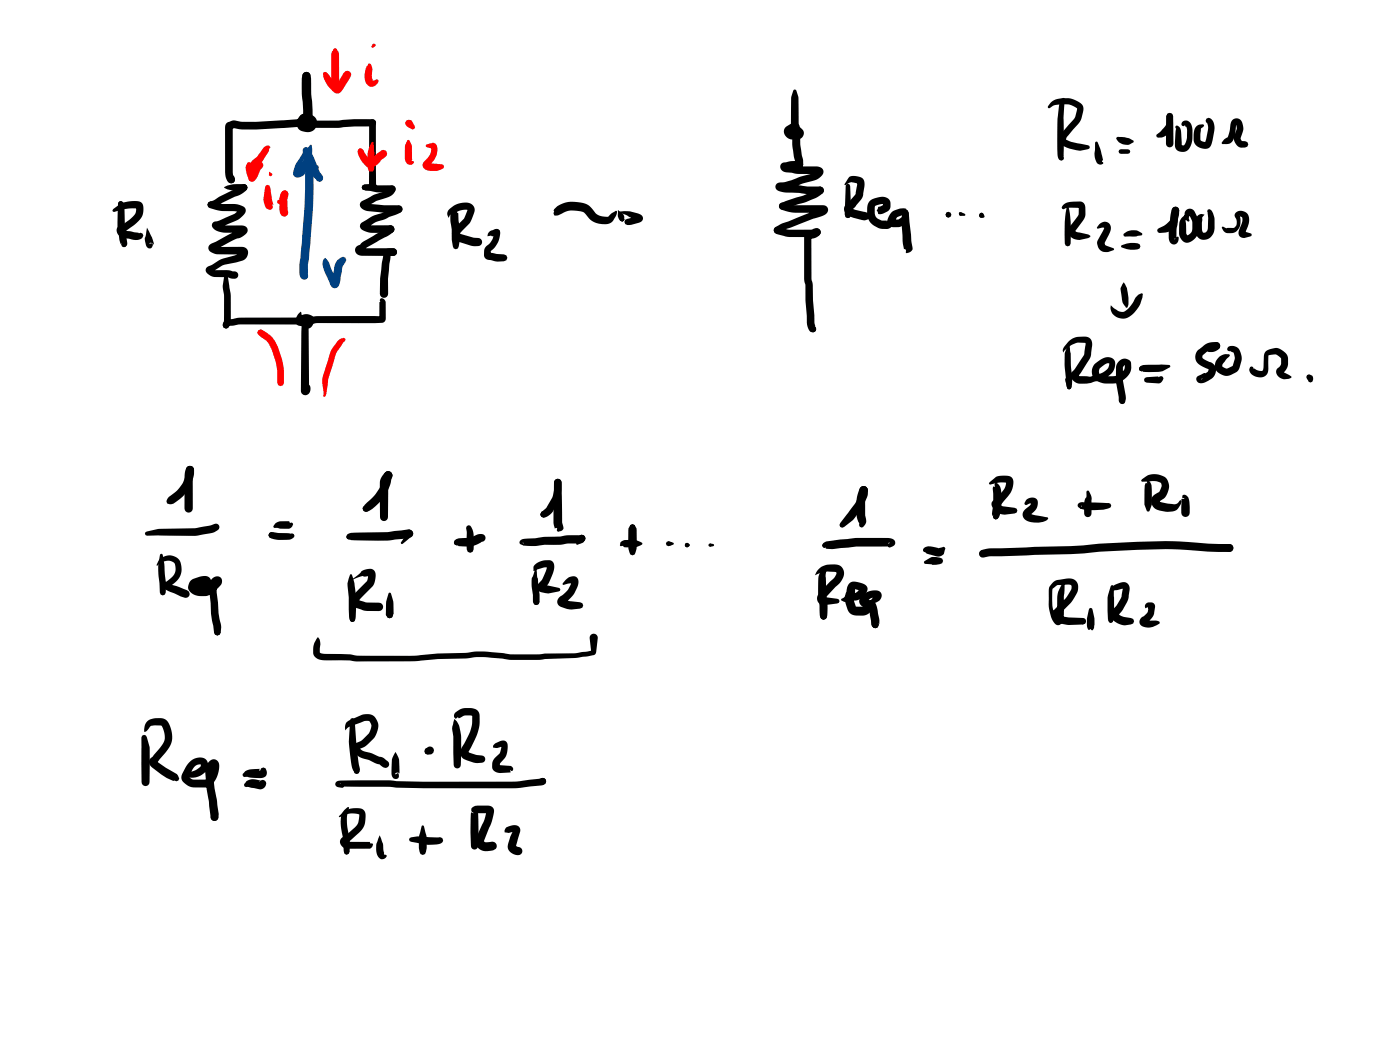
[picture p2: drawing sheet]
<svg xmlns="http://www.w3.org/2000/svg" width="285mm" height="214mm" viewBox="0 0 285 214" stroke-linecap="round" stroke-linejoin="round" font-family="sans-serif">
<g fill="#000">
<path d="M61.8 14.9a.82 .82 0 0 1 1.1-.1 .82 .82 0 0 1 .1 1.2l-.6 1.7-.7-1.9a.59 .59 0 0 1 .1-.9zM61.8 14.9a.87 .87 0 0 1 .9-.2 .87 .87 0 0 1 .6 .8l.3 6.9a1.89 1.89 0 0 1-.5 2 .97 .97 0 0 1-1.4-.9v-1a31.9 31.9 0 0 1-.2-7zM45.7 38.1a9 9 0 0 1 4.1-.6l.4 .2 .2 .5-.2 .5-.7 .1a6.4 6.4 0 0 1-3.9-.6zM46.7 35.8l.5-.2a.91 .91 0 0 1 .3 1.6 .73 .73 0 0 1-1-.2 .73 .73 0 0 1 .2-1l-.2 .4zM42.4 41.2l1.2-.4 1-.7 2.6-1.3 1.1-.4 .9-.6-.2 .2 .3-.4 .4-.1 .5 .2 .2 .5-.4 .7a4.8 4.8 0 0 1-2.2 1.2l-2.6 1.2-1 .7-1 .3-.8-.1-.2-.5zM62.4 24.7l1.3-.3 .8 .2h4.4l3.2-.3h3.7a.73 .73 0 0 1 .8 .7 .73 .73 0 0 1-.8 .7h-3.6l-3.3 .3h-2.4a6.4 6.4 0 0 1-3.6-.4l-.9-.3zM46.1 25.1l1.4-.6 1.8 .3h2.8l9.9-.6a1.31 1.31 0 0 1 1.6-.1 1.31 1.31 0 0 1 .5 1.6 2.31 2.31 0 0 1-2.2 .2 1.69 1.69 0 0 1-.5-2.6 2.16 2.16 0 0 1 3.1 2 2.1 2.1 0 0 1-1.9 1.7 2.1 2.1 0 0 1-2.1-1.4 1.66 1.66 0 0 1 .4-1.8 1.66 1.66 0 0 1 1.8-.3l.3 .3a.83 .83 0 0 1-.3 1.1l-.5-.5-.3 .4v-.1l.1 .7-.1-.1 .9 .1 .3-.2 .1-.4-.3-.2-.9-.1 .3-.3 .2 .5-.2-.2 1.1 .1a.63 .63 0 0 0-.6 .8l-.1-.1 .4 .2-1.1 .2-4.8 .4a56.6 56.6 0 0 1-8.5 .2l-1.1-.2h.1l-.9 .3 .4-.2 .2-.3v9.2l.2 .9-.5-.1a.76 .76 0 0 1 .5 1.2 .76 .76 0 0 1-1.3-.3l-.3-.7-.2-1v-9.1zM73.8 37.8l.4-.2 .4 .2 .2 .4-.2 .3-.4 .2-.4-.2-.2-.3zM73.7 37.9l.4-.3a6 6 0 0 1 2.8 .1h2.7a.75 .75 0 0 1 .9 .6 .75 .75 0 0 1-.7 .9l-.4-.2 .4 .2h-.9a11.5 11.5 0 0 1-3.8-.3l-.9-.1 .2-.1-.6-.1-.2-.4zM73.8 37.8l.4-.1 .3 .1v.2l.5 .5-1.1 .1-.2-.4zM75.3 24.5a.79 .79 0 0 1 1 0 .79 .79 0 0 1 .2 1l.1 12.1-.1-.1a.79 .79 0 0 1 0 1.3 .79 .79 0 0 1-1.2-.5l-.2-.8v-12.5zM73.5 41.1l.3-.2a17.9 17.9 0 0 1 5-2.1l.4-.5-.1 .4a.72 .72 0 0 1 .7-.9 .99 .99 0 0 1 .7 .8 .99 .99 0 0 1-.5 1 4.8 4.8 0 0 1-2.4 1l-.9 .3-2.3 1.2a.58 .58 0 0 0 .2-.8l.4 .2 3.2 .3h3a.76 .76 0 0 1 .7 1 .76 .76 0 0 1-1.2 .3l.4 .2h-3l-3.3-.3-.7-.3a1.1 1.1 0 0 1-.6-1.6z"/>
<path d="M23.1 42.6l1.8-1.3a5.1 5.1 0 0 1 3.9 0 3.3 3.3 0 0 1-1.3 4.4l-2 1.4-.8 .3 .4-.3 .1-.3 3 .6v.1l.4-.1 .4 .2a.89 .89 0 0 1-.7 1.2h-1.1l-1.2-.2a2.57 2.57 0 0 1-1.9-.8l-.1-.2a1.04 1.04 0 0 1 .6-1.7l1.8-1.2 .8-.7 .4-.7 .1-1.1 .3 .3-1.5-.1-1.4 .2h.1l-2 .6-.3-.4zM24.2 41.2l.4-.2 .3 .1 .2 .4-.1 .3-.3 .2 .2-.1a.5 .5 0 0 1-.9-.2zM24.2 41.1l.4-.1 .4 .1 .3 .7 .1 4.3 .5 3.5-.2 .5-.5 .2-.4-.1-.1-.4 .1-.4-.2 .3-.7-3.3 .1-4.5 .1-.2 .1 .2-.2-.4zM24.8 49.3l.2-.1 .5 .2-.3-.2 .4 .1 .2 .5-.2 .4-.4 .1a.84 .84 0 0 1-.4-1zM29.9 46.4l1.1 2 .3 1.5-.1-.2a.51 .51 0 0 0-.8-.1h.6a.71 .71 0 0 1-.5 1 .71 .71 0 0 1-.8-.8 2.56 2.56 0 0 1 0-2.2zM42.4 41.2l.5-.2 .6 .3-.2-.2a14.5 14.5 0 0 0 5 .5 2.19 2.19 0 0 1 1.7 1.1 3.4 3.4 0 0 1-2.4 2.4l-2.6 1.1-1 .3 .1-.1a.61 .61 0 0 0 .3-.9l1.3 .4h3.7a1 1 0 0 1 1 .8 1 1 0 0 1-.6 1.2l-.7 .4-1.6 .6-3.8 2 .1-.5-.1-.3 .6 .2h5a1.29 1.29 0 0 1 1.2 .8 1.29 1.29 0 0 1-.4 1.5l-.7 .4-3.9 1-2.5 1.4 .1-.4v-.3l.6 .3h2.5l1.1 .2a.83 .83 0 0 1 1.2 .8 .83 .83 0 0 1-1.2 .7l-1.2-.3h-2.5l-.8-.3a1.03 1.03 0 0 1-.8-.7 1.03 1.03 0 0 1 .3-1.1l2.8-1.5 2.6-.8 1.2-.4 .1-.2 .3 .4-5.5-.1a1.47 1.47 0 0 1-1.4-1.4l.5-.6 2.6-1.4a6.5 6.5 0 0 1 2.8-1.2l.7-.5a.6 .6 0 0 0 .3 .8h-3.2a2.91 2.91 0 0 1-2.9-1.3 .98 .98 0 0 1 1.1-1.1l3.5-1.5 .8-.8 .1 .4 .2 .2-1.4-.3a8.5 8.5 0 0 1-5.2-.9l-.1-.4zM45.8 55.8l.2-.1 .3 .3 .4 2.7a34.9 34.9 0 0 1 .2 7.3l-.5 .8-.4 .1-.5-.2-.2-.5 .3-.8v-2.4a17.2 17.2 0 0 0-.3-4.8zM78.4 51l.8-.4a1.79 1.79 0 0 1 1.4 .2 .78 .78 0 0 1 .2 .8 .78 .78 0 0 1-.7 .5h-.9l.3-.2-.5 4.8v3.1a.84 .84 0 0 1-.8 .9 .84 .84 0 0 1-.9-.9l.1-3.1 .3-2.9 .4-2.3zM72.6 50.2l.7-.3 .7-.7 4.2-2.4 .7-.6-.1 .2 .3-.4 .4-.1a.77 .77 0 0 1 .8 1l-.3 .4-.8 .6-4.5 2.5-.5 .6-.7 .3 .3-.3-.2-.5h6.5a.78 .78 0 0 1 .7 .8 .78 .78 0 0 1-.7 .8h-6.4a1.16 1.16 0 0 1-1.2-.6 1.16 1.16 0 0 1 .1-1.3zM73.6 45.4l.9-.6a9.7 9.7 0 0 1 3.6-1.6l2.6-1.1-.2 .4 .2-.5 .5-.2a.74 .74 0 0 1 .7 .9 2.18 2.18 0 0 1-1.8 1.2l-2.3 .9a7 7 0 0 0-3.3 1.7 .65 .65 0 0 0 0-1l1.1 .4h4.1l.4 .3 .2 .5a.78 .78 0 0 1-.9 .7h.1h-1.2a8.2 8.2 0 0 1-4.1-.3 1.03 1.03 0 0 1-.6-1.7zM91.4 42.7a4.3 4.3 0 0 1 4.5-1.2l.4 .4a1.64 1.64 0 0 1 .1 1.9l-.8 1.7-2 2.1v-.1l.3 .2 2.8 .7a1.19 1.19 0 0 1 1.4 .6 .83 .83 0 0 1-.8 1.1l-1.4-.1-2.3-.7a1.72 1.72 0 0 1-1.5-1.2 1.72 1.72 0 0 1 .6-1.8l1.8-1.8 .7-1.7a2.4 2.4 0 0 0-2.3 .4l-1.2 .6-.4 .5-.2-.8zM92.1 42.9l.4-.2 .4 .2 .2 .4-.6 .5-.5-.5z"/>
<path d="M92.1 42.9l.4-.2 .4 .2 .2 .4 .2 .1 .1 1.4a11.9 11.9 0 0 1-.2 5.8l-.4 .2-.4-.2a12.1 12.1 0 0 1-.4-3.9l-.2-1.2a2.67 2.67 0 0 1 .3-2.6zM99.6 47.2l1.2-.5a.71 .71 0 0 1 1 .5l-.2 .5-.8 .3-1.6 .1 .1-.5zM100.7 46.8a.78 .78 0 0 1 .9 .1 .78 .78 0 0 1 .2 .9l-.5 1.8-.7 .9-.7 .6v.8l-.3-.4 3 .3 .5 .2 .2 .5-.2 .5a2.93 2.93 0 0 1-2.1 .2l-.9-.2a1.3 1.3 0 0 1-1.5-1.7 2.11 2.11 0 0 1 1.2-1.8l.5-.9 .3-1.2 .1 .3-.2-.5zM45.6 65.5l.8-.4 1-.1a11.1 11.1 0 0 1 4.3-.3l11.7-.1a14.7 14.7 0 0 1 4.4-.2h9.9l-.3 .1-.2 .3 .1-3.3 .1-.1-.1-.3 .1-.3a.83 .83 0 0 1 1.1 .7v3.3a.85 .85 0 0 1-.8 .9l-9.9 .1a12.6 12.6 0 0 0-4 .1l-.9 .1-11.2 .1a14.8 14.8 0 0 0-4.6 .2l-.6 .1 .2-.3-.2 .6-.5 .2-.5-.2-.1-.6zM61.1 63.5l.3 .1 .1 1 .3 .4 .9 .6h-.2l.4-.5 .1 .2a.98 .98 0 0 0-1.5 .5l.1-.1a.58 .58 0 0 0-.4-.7l.4-.1 .2-.2-.1 .3 .2-.6 .5-.1 .4 .1 .2 .5a1.72 1.72 0 0 1-2.6 1.2 1.25 1.25 0 0 1 .9-1.9 2.06 2.06 0 0 1 2.7 .7 1.72 1.72 0 0 1-1.7 2 2.88 2.88 0 0 1-2-2.1l.4-.9zM62 64.4l.4-.1 .4 .1 .2 .5-.2 1.9 .1 12.7a.78 .78 0 0 0-.5-.7 .78 .78 0 0 0-.9 .2v.1a.88 .88 0 0 1 1-1 .88 .88 0 0 1 .7 1.3 .97 .97 0 0 1-.9 1 .97 .97 0 0 1-1-.9l.1-12.7a3.1 3.1 0 0 1 .6-2.4z"/>
<circle cx="49.7" cy="38.2" r=".69"/>
<circle cx="24.6" cy="41.5" r=".54"/>
<circle cx="79.5" cy="46.7" r=".78"/>
<circle cx="62.4" cy="64.9" r=".65"/>
</g>
<g fill="#f00">
<path d="M67.9 10l.3-.2 .4 .2 .1 .3-.5 .4-.4-.4z"/>
<path d="M67.9 10l.3-.2 .4 .2a2.05 2.05 0 0 1 .4 1.8v6l-.3 .6-.5 .2a.75 .75 0 0 1-.7-.9l-.1 .1v-6a2.05 2.05 0 0 1 .5-1.8z"/>
<path d="M65.9 14.8l.3-.2 .3 .2 1.6 2.2 .4 .4h.2l.2 .5-.2 .4-.5 .3-.5-.3a3.5 3.5 0 0 0-1.8-2.9l-.1-.3z"/>
<path d="M65.9 14.8l.3-.2a2.43 2.43 0 0 1 1.3 1.5l1.4 1.5h-.6l1.3-2.2a1.13 1.13 0 0 1 1.7-.8l.2 .6-.2 .5-1.7 2.8a1.21 1.21 0 0 1-2.1-.2 5.2 5.2 0 0 1-1.7-3.1z"/>
<path d="M75 13a.71 .71 0 0 1 .8 .8l-.1 1.4a.91 .91 0 0 0 .2 1v.1a.36 .36 0 0 0 .6 0l.2-.1 .3 .1 .1 .2a1.42 1.42 0 0 1-1.6 1.2 1.42 1.42 0 0 1-1.2-1.5l-.1-.9 .3-1.4 .2-.4 .2-.1z"/>
<path d="M53.7 30l.9-.4 .5 .4-1.6 2.8-1.2 1.2-.3 .7 .1-.2-.1 .9h-.7l.6-.2-.2 .7-.4 .2-.4-.2-.2-.3 .6-.2h-.7a3.3 3.3 0 0 1 1.7-3.5z"/>
<path d="M50.4 33.2l.3-.2 .3 .2 .9 2.2-.2 .5-.4 .2-.5-.2-.2-.5h.1a1.1 1.1 0 0 0 .3-1.2l-.6-.4-.2-.3z"/>
<path d="M50.4 33.2l.3-.2a1.81 1.81 0 0 1 .8 1.8l.5 1.5-.2 .5-.5 .2a.72 .72 0 0 1-.7-.7l-.2-.4a2.9 2.9 0 0 1 0-2.7z"/>
<path d="M52 33.4a.84 .84 0 0 1 .8-.5 .84 .84 0 0 1 .8 .4 1.36 1.36 0 0 1-.6 1.3 3.8 3.8 0 0 1-1.5 2.4l-.7-.2-.2-.5 .2-.5 .5-.2-.5 .2z"/>
<path d="M54.1 37.8l.4-.2 .4 .2 .1 .4 .6 3.4v.2l-.2-.2 .2 .5-.2 .5-.5 .2-.8-.6-.4-1.1-.1-.6z"/>
<path d="M57.5 39l.5-.2a1.12 1.12 0 0 1 .4 1.8l-.6 .7a.85 .85 0 0 1-1.4-.2l.1-.3 .5-.3h-.2l.5-.9 .1 .2-.1-.3z"/>
<path d="M57.4 39l.6-.2 .5 .2 .2 .5-.2 .4-.3 .2 .3-.2 .1 3.1a.83 .83 0 0 1-.7 1.1 1.35 1.35 0 0 1-1-1.5l.1-2.7z"/>
<path d="M73 30.4a.67 .67 0 0 1 .8 0 .67 .67 0 0 1 .2 .7l-.2 .1-.5-.1 .2 .1h-.1l-.4-.2-.1-.3z"/>
<path d="M73 30.4l.4-.2 .3 .1 .2 .4-.1 .3 .2-.3 .9 1.3 .8 .8h-.5l2.2-2a.8 .8 0 0 1 1.3 0 .8 .8 0 0 1-.4 1.3l-.7 .6a3.9 3.9 0 0 1-1.7 1.4l-.6 .1a4.5 4.5 0 0 1-2.5-3.5z"/>
<path d="M75.6 29.1l.2-.2h.2l.1 1.2a13.8 13.8 0 0 1-.1 4.7l-.4 .2-.5-.2a7.5 7.5 0 0 1 .5-5.7z"/>
<path d="M82.9 28.6l.3-.1a1.91 1.91 0 0 1 .7 1.8l-.1 2.4 .4 .2a.75 .75 0 0 1-.4 .7 .75 .75 0 0 1-.8-.2l-.4-.4a3.5 3.5 0 0 1-.2-2.2 3.3 3.3 0 0 1 .5-2.2z"/>
<path d="M82.8 24.6a.83 .83 0 0 1 1 0l.7 1.3-.1 .3-.4 .2-1.3-.7h.2a.72 .72 0 0 1-.1-1.1z"/>
<path d="M82.8 24.6a.72 .72 0 0 1 .7-.1 .72 .72 0 0 1 .5 .6l-.2-.3 .1 .8-.3 .3a1.16 1.16 0 0 1-1.1-.8z"/>
<path d="M86.7 29.5l1.4-.4a1.19 1.19 0 0 1 .9 1.7 5.6 5.6 0 0 1-1.6 3.1l.1-.3-.2-.4 2.6 .2 .3 .2 .2 .3-.1 .3-.3 .2a3.9 3.9 0 0 1-3 .3 1.05 1.05 0 0 1-.7-1.7l.9-1a2.38 2.38 0 0 0 .6-1.9l.3 .2-1.4-.4z"/>
<path d="M52.6 67.3l.4-.2 .5 .3 .4 1.1-.1 .3-.2 .1-.2-.1-.9-.8-.1-.3z"/>
<path d="M52.6 67.3l.4-.2a5.8 5.8 0 0 1 3.7 4 14.7 14.7 0 0 1 1.1 4.4v2.4l-.2 .5-.5 .2-.5-.2-.2-.5v-2.4a15.2 15.2 0 0 0-1.1-4.4l-.1-.2a5.2 5.2 0 0 0-2.5-2.7l-.3-.5z"/>
<path d="M68.8 69.4l.6-.5 .6-.1 .3 .1a.82 .82 0 0 1-.5 .9l-.8 1.2a5.1 5.1 0 0 0-1.1 2.7l-1.1 3.4-.4 3.1-.1 .5-.3 .1-.2-.2 .1-.8-.3-2.4 1.2-4.1a7.1 7.1 0 0 1 2-3.9z"/>
<circle cx="68.3" cy="17.9" r=".73"/>
<circle cx="58" cy="39.5" r=".71"/>
</g>
<g fill="#f00">
<path d="M75.9 9l.2-.1 .4 .3-.1 .2-.6 .3-.2-.2z" fill-rule="evenodd"/>
<path d="M54.8 34.9l.6 .5-.1 .4-.2 .1-.4-.2z" fill-rule="evenodd"/>
<circle cx="76.1" cy="9.2" r=".32"/>
</g>
<g fill="#004080">
<path d="M62.7 31.7a3.4 3.4 0 0 1 1.1 3.3 185.8 185.8 0 0 1-.9 17.7l-.2 1.3v1.8l-.6-.4 .5 .3 .1 .5a.9 .9 0 0 1-1 .7 .9 .9 0 0 1-.7-1.1 9.1 9.1 0 0 1 .2-3.3l.2-2.8a169.9 169.9 0 0 0 .8-16.4z"/>
<path d="M62.2 54.2h.4l.1 .5v1.7l-.4 .4a.74 .74 0 0 1-1-.3 .74 .74 0 0 1 .4-1l-.2 .3z"/>
<path d="M61.8 30.2a.81 .81 0 0 1 1.3 .4l2.7 5.7a.77 .77 0 0 1-.8 .7l-.5-.2-.8-1-1.8-4.7a.39 .39 0 0 0 .4 .1 .39 .39 0 0 0 .3-.4l-.2 .7-1.1 2.2-.3 1.5-.1-.3-.4-.2 .4-.2-.1 .1 1.1-2.1a6.2 6.2 0 0 1 1.4-3h.1a6.3 6.3 0 0 1-.9 5l-.3 .7a1.61 1.61 0 0 1-2.4 .6 2.92 2.92 0 0 1 .5-2.5l1.3-2z"/>
<path d="M61.2 33.9l.6-.3 1.2-.2 1.4 .2 .4 .1 .1 .4-.1 .3-.4 .2-2.5 .2-.2-.3v.6a.67 .67 0 0 1-.7-.4 .67 .67 0 0 1 .2-.8z"/>
<path d="M65.9 52.8l.3-.3a3.5 3.5 0 0 1 1.2 2.2l1.3 2.7a.67 .67 0 0 0-1.1 .1l.4-2.5a2.8 2.8 0 0 1 1.8-2.7l.5 .2 .2 .4-.8 1.5-.4 2.6a1.67 1.67 0 0 1-1.1 1.7 1.59 1.59 0 0 1-1.2-1.4 8.4 8.4 0 0 1-1.3-3.9z"/>
</g>
<g fill="#000">
<path d="M161.6 18.3l.2-.1 .3 .1a10.4 10.4 0 0 1 .5 4.6v3a.87 .87 0 0 1-.2 1.1 .87 .87 0 0 1-1.1 0l-.3-.6v-3.5a10.4 10.4 0 0 1 .6-4.6zM161.3 25.6a.83 .83 0 0 1 1.1 .1 .83 .83 0 0 1 0 1.2 .83 .83 0 0 1-1.1 .1 1.06 1.06 0 0 1 0-1.4zM160 25.9l1-.7a1.02 1.02 0 0 1 1.4-.2 1.02 1.02 0 0 1 .2 1.4 1.02 1.02 0 0 1-1.3 .3 .88 .88 0 0 1 .1-1.2 .58 .58 0 0 0-.1 .7 .58 .58 0 0 0 .7 .2l-1 .6 .1-.3 .2 .2h1l-.1 .2 .1 .3-.3-.3 .2 .1a.78 .78 0 0 1-.7-1 .78 .78 0 0 1 1.2-.4 1.32 1.32 0 0 1 .9 1.6 1.32 1.32 0 0 1-1.5 1h-.5a1.61 1.61 0 0 1-1.7-.7 1.61 1.61 0 0 1 .1-1.8zM159.1 33.3l.4-.2 1.2-.2 1.6-.1a.84 .84 0 0 1 1.2 .7 .84 .84 0 0 1-1.2 .7h-1.2l-1.3 .3a.53 .53 0 0 0 .5-.3 .53 .53 0 0 0-.1-.6l2.4 .3h3.4a1.23 1.23 0 0 1 1.3 .3 1.23 1.23 0 0 1 .2 1.3l-.2 .3a3.9 3.9 0 0 1-2.5 1.2l-4.5 1.5-1.4 .1a.65 .65 0 0 0 .2-1.1l.9 .2h2.8l1.6 .3h2.6l.6 .3 .1 .5a.76 .76 0 0 1-.9 .7h-2.5l-1.6-.2-3.1-.1a1.63 1.63 0 0 1-1.7-1.2 1.41 1.41 0 0 1 1.7-.9l6-1.9 .6-.4v.3l.2 .4-4.1-.1-1.8-.3a1.22 1.22 0 0 1-1.3-.4 1.22 1.22 0 0 1-.1-1.4zM161.6 26a.85 .85 0 0 1 1 0 .85 .85 0 0 1 .3 1l.1 2.5 .5 3.2a1.48 1.48 0 0 1-.5 1.6 .97 .97 0 0 1-1-.3 .97 .97 0 0 1-.1-1.1l-.3-1a16.2 16.2 0 0 1-.2-5.2zM158.8 41.5l1.1-.6 3.7-1.1 1.9-.8 .9-.7-.2 .2 .3-.3 .5-.2a.76 .76 0 0 1 .7 1l-.1 .2a9.7 9.7 0 0 1-5 2.4l-3.3 1.1a.73 .73 0 0 1-.7-.7zM172.9 36.1a2.61 2.61 0 0 1 3 .6l.1 1.2-.4 2.3-1.5 2-.7 .6v-.4l.6 .3 3.1 .8 .2 .5-.2 .5-.5 .2a3.4 3.4 0 0 1-2.8-.3 2.05 2.05 0 0 1-1.9-2 1.8 1.8 0 0 1 1-1.3l1.3-1.6 .3-2.3 .2 .2a2.36 2.36 0 0 0-1.9-.1l-.7 .4-.2-.1zM172.3 37.6l.3-.2 .4 .2 .1 .3 .2 5.9-.3 .5-.4 .1-.4-.2-.2-.6v.2l.2-5.9zM214 20.9a5.3 5.3 0 0 1 6 .1l.5 .8v1a4.3 4.3 0 0 1-1.1 2.5l-2.2 2.6-.2 .5a7.3 7.3 0 0 0 3 .9l1.8 .4 .1 .3-.1 .3a5.8 5.8 0 0 1-5.6-.8 1.9 1.9 0 0 1 .3-2.8l2.3-2.6 .5-2a5.1 5.1 0 0 0-4.7-.7l-.8 .6h-.4v-.4zM216.1 31.4a.59 .59 0 0 1 .4 .9l-.1 .3-.3 .1-.3-.2-.1-.3zM216 20.2l.5-.3 .3 .1 .1 .3-.2 .5-.2 2.9v8.2l-.3-.2 .3 .2 .1 .3-.1 .3a.82 .82 0 0 1-.9-.1 .82 .82 0 0 1-.3-.8v-1.3a36.1 36.1 0 0 1 .6-9.8zM223 28.9h.4l.6 1.4 .6 2.3-.2 .2a.34 .34 0 0 1 .2 .4 .34 .34 0 0 1-.3 .3h-.4a1.34 1.34 0 0 1-1-1.4l-.1-.9z"/>
<path d="M227.4 28l.2-.1h1.4a2.99 2.99 0 0 1 1.8 .9 2.21 2.21 0 0 1-3.5-.6zM227.9 30.5l.3-.1h1.5l.3 .1 .1 .4-.1 .3-.3 .1h-1.5l-.3-.1-.2-.3zM237.7 23.2l.5-.2a1.1 1.1 0 0 1 .6 1.4 3.1 3.1 0 0 1-2.9 3.6l-.4-.1v-.5l.8-.6 1.1-1.3 .1-1.8zM237.7 23.2l.5-.2a.97 .97 0 0 1 .7 1.1v5.1a.76 .76 0 0 1-.7 .8 .76 .76 0 0 1-.8-.8l.1-5.5zM239.4 25.6a.96 .96 0 0 1 1.1 1l.1 3-.1-.1 .5 .1 .3-.4 .3-.7 .1-2-.1-.6-.3-.2v-.2l-.4 .2a.6 .6 0 0 1-.3-.7 .6 .6 0 0 1 .6-.4 1.46 1.46 0 0 1 1.6 1.6v1.9a2.6 2.6 0 0 1-1.7 2.8 1.44 1.44 0 0 1-1.9-1.3l.2-2.9 .1-.4-.2-.4zM243.5 25.8l.7-.4h.9l.1 .2-.7 .6-.1 2.2 .3 .3 .8 .2-.2 .1 .3-.7 .4-2.2-.1-.9-.4-.6 .1-.4 .5-.2 .4 .2 .4 .4a3.1 3.1 0 0 1 .3 2.1l-.5 2.6a1.64 1.64 0 0 1-2.6 .7l-.7-.5a3.9 3.9 0 0 1 .1-3.7zM250.9 24.4a1.3 1.3 0 0 1 1.5-.1 1.3 1.3 0 0 1 .7 1.3 3.3 3.3 0 0 1-.5 2.5l.3 .6h-.1h.7l.5 .2 .2 .5-.2 .4-.5 .2-.7 .1a1.96 1.96 0 0 1-1.4-2.6l.4-1.3v-.9l-.4 2.1a1.74 1.74 0 0 1-1.7 1.9h-.9a1.21 1.21 0 0 1 .8-1.2l.4-.3 .6-2.7zM112.8 42.6a6 6 0 0 1 7.4-.5l1.2 1.5a3.4 3.4 0 0 0 2.2 .5h.2l.7-.7 .9-.5a.81 .81 0 0 1-.1 1.2 2.12 2.12 0 0 1-1.6 1.5 4.3 4.3 0 0 1-4.5-2.1l-.2-.2a5.3 5.3 0 0 0-4.6 .2l-.7 .3-.9 .1-.1-.5zM125.8 42.8h.1a2.06 2.06 0 0 1 1.2 1.6l-.1-.1 .1 .3-.1 .4a.89 .89 0 0 1-1.2-1zM126.1 43.1l2-.1 1.7 .4a.96 .96 0 0 1 1.1 .9 .96 .96 0 0 1-.8 1.1l-1.6 .4h-.7l-.5-.2-.2-.4a1.18 1.18 0 0 1 1.1-.7l1.6-.5a.49 .49 0 0 0-.1 .8l-1.5-.6zM126.6 44.1a.47 .47 0 0 1 .4 .4 .47 .47 0 0 1-.3 .6l-.3-.2-.1-.3zM157.7 46.4l.5-.2 .4 .1 .3 .3-.3-.3 2.1 .5 4.7-.1-.1 .1 .5-.3a.8 .8 0 0 1 1.1 .5 .8 .8 0 0 1-.6 1l-.4-.1h.4l-.5 .3-.7 .1-4.8-.1-2.4-.7-.4-.6z"/>
<path d="M158.8 41.5a.73 .73 0 0 1 1.1 .1l-.2-.3a9.9 9.9 0 0 0 4.4 .5h3.3a1.02 1.02 0 0 1 1.2 .8 1.02 1.02 0 0 1-.8 1.2l-1.1 .4a27 27 0 0 0-5.6 2.1l-1.4 .4-1 .7 .2-.3-.2 .3-.5 .2-.5-.2-.2-.5 .1-.4a7.1 7.1 0 0 1 3-1.4l6.6-2.7a.57 .57 0 0 0 .4 .9h-2.4a15.7 15.7 0 0 1-5.2-.3l-.7-.3a.78 .78 0 0 1-.5-1.2zM164 47.3l.4-.2 .9-.1 .4-.2-.1 .3 .3-.4 .4-.2a.76 .76 0 0 1 .8 1 2.09 2.09 0 0 1-1.8 1.1h-.7a.62 .62 0 0 0 .6-.6v8.8l.3 1.2 .3 7.7 .2 .8-.3-.1 .4 .2 .1 .4-.2 .5-.7 .1a1.46 1.46 0 0 1-1-1.5l-.3-4.9v-3.2l-.3-1.2v-8.8zM172.3 42.8h.2l.2 .2 .6 .8-.2 .4-.5 .2-.4-.2-.1-.2zM177.1 40.9a3.3 3.3 0 0 1 3.9-.3 1.83 1.83 0 0 1-1.3 2.9 .62 .62 0 0 1-.6 .1 .62 .62 0 0 1-.4-.5l-.2-.3 .2-.3a.58 .58 0 0 1 .6-.5l.6-.3-.1 .3v-.6l.1 .2h-.8l-1 .4v1.4l.2 .7 .5 .5 .7 .3h1.1l-.1 .2 .5-.2a.84 .84 0 0 1 .7 .7 .84 .84 0 0 1-.6 .9l-.4 .1a3.7 3.7 0 0 1-2.9-.8 4 4 0 0 1-.8-4.8zM181.5 43.3a3.4 3.4 0 0 1 2.7-.9l.3 .1 .1 .3-.2 .5-.7 .5-1.1 .4-.4 1-.3-.5h1l.8-.5v-.3a.96 .96 0 0 1 .6-1.2 1.14 1.14 0 0 1 .7 1.5 2.63 2.63 0 0 1-4.1 1.6 2.17 2.17 0 0 1 .6-2.5zM183.9 42.9l.4-.2a1.01 1.01 0 0 1 .7 .8l.8 6.8a1.1 1.1 0 0 1-1.3 1.2l-.1-.7h-.4l-.2-2.9a10.4 10.4 0 0 1-.1-4.6zM216.5 41.7a2.57 2.57 0 0 1 2.1-.6l.7-.1a1.32 1.32 0 0 1 1.7 1.7v.7a2.76 2.76 0 0 1-.9 2.1l-1.3 1.7 .1-.3 .3 .3 2.4 .5 .4 .4-.4 .4-1.8 .4a2 2 0 0 1-2.3-2.5l2-2.6 .1-1.6 .3 .1h-2.3l-.6 .1-.5 .2-.2-.1-.1-.2zM217.4 41.7a17.8 17.8 0 0 1 .6 6.2v1.7l-.2 .4-.4 .2-.4-.2-.2-.4a22.6 22.6 0 0 1 .6-7.9zM223.8 45.6a1.38 1.38 0 0 1 2-.2 1.38 1.38 0 0 1 .1 2l-1.1 2.2 .1-.3 .2 .6 1.7 .7v.3l-.3 .1a2.67 2.67 0 0 1-2 .2l-.5-.3a2.18 2.18 0 0 1-.6-1.5l1.4-3h.1l-.5-.1-1 .2-.1-.1zM228.3 50l1.4-.5a4.1 4.1 0 0 1 2.3 .2l.2 .5-.2 .4a4.8 4.8 0 0 1-3.7-.3zM228.8 57.5a3.8 3.8 0 0 1 .8 2.1l.2 1.2a2.82 2.82 0 0 1-.3 1.8l-.1 .1a2.93 2.93 0 0 1-1-2l-.1-.9a2.21 2.21 0 0 1 .5-2.3zM228.8 47.6a2.75 2.75 0 0 1 3.8 .1l-.3 .3-.9 .1-2.3 .1-.3-.1z"/>
<path d="M238.8 42.3a.86 .86 0 0 1 1.1 0 .86 .86 0 0 1 .2 1.1l-.1 .5a3.6 3.6 0 0 1-2.7 3.4l-1.2 .1-.3-.1-.2-.4 .1-.3 1.5-.7 1.1-1.1 .3-2zM238.8 42.2l.5-.1a.77 .77 0 0 1 .8 .9l-.6 3.7 .1 1.9-.5 .1 .2-.1 .5-.4a.92 .92 0 0 1 0 1.1 1.02 1.02 0 0 1-1.3 .4 1.02 1.02 0 0 1-.5-1.2v-2l.3-2.7 .3-1.1zM241.5 42.8a1.09 1.09 0 0 1 1.8 .3l.6 1.3a5.8 5.8 0 0 1-.1 3.5 2.11 2.11 0 0 1-2.9 1.3l-.5-.6-.3-.8v-2.5l.4-.9 .9-.7 .2 .3-.2 1 .1 2.5 .3 .5h-.1a1.51 1.51 0 0 0 1.1-1.5l-.1-1.5-.6-1.3h.3a.93 .93 0 0 0-.2 1.2l-.1 .2a1.16 1.16 0 0 1-.9-1.5l.1-.5zM243.9 43.9l.6-.3 .7 .1-.4 .7-.1 2.3 .3 .7a.76 .76 0 0 0 .9-.7l.1-2.3-.2-1.4 .1-.3a.87 .87 0 0 1 1.1 .8 6.1 6.1 0 0 1 .2 3.4 1.99 1.99 0 0 1-2.2 1.9 1.99 1.99 0 0 1-1.7-2.3 4.2 4.2 0 0 1 .4-2.3zM251.6 43.3a1.72 1.72 0 0 1 2-.1 1.72 1.72 0 0 1 .7 2l-.8 2.3-.2-.4 1.5 .5 .1 .2-.1 .3-1.5 .4a1.06 1.06 0 0 1-1.1-1.5 4.1 4.1 0 0 0 .7-2.6l-.1-.2-.4-.1v-.3a2.62 2.62 0 0 1-1.4 3.6h-1.5l-.4-.4-.3-.6 .2-.3 .7 .4 1.1-.1a1.09 1.09 0 0 0 1-1.7l-.4-.8zM165.1 66.6l.1 .2 .2-.5 .2-.1a.85 .85 0 0 1 .2 1.4h-.2l-.5-.2-.2-.4zM217.5 69.6l.8-.6 1.2-.4a3.3 3.3 0 0 1 2.3 .2l.4 .4 .2 .9-.3 2.3-.3 .7a15.2 15.2 0 0 1-2.5 3.7l.1-.6 .4 .4 2.1 .1 .8-.2a5 5 0 0 0 2.9-1.5l.3-1-.8 .1-1.2 1a.9 .9 0 0 0 .2 1.2l1 .3h1.8a3.6 3.6 0 0 0 2-1.3l.1-1.3 .2 .4-.2-.1-.4 .5v2.7l.6 3.4v.7l-.2-.4 .2 .4-.2 .5-.5 .2-.5-.3-.2-.4v-.7a16.6 16.6 0 0 1-.5-6.5 1.63 1.63 0 0 1 1.3-1.3 1.63 1.63 0 0 1 1.7 .7v1a3.7 3.7 0 0 1-3.7 3.3 5.4 5.4 0 0 1-2.6-.2 2.28 2.28 0 0 1-1.2-3.7 3.7 3.7 0 0 1 3.2-1.4 1.41 1.41 0 0 1 1 2 4.5 4.5 0 0 1-3.4 2.8 7.6 7.6 0 0 1-4.5 .3l-.5-.4a1.23 1.23 0 0 1-.7-1.1 1.23 1.23 0 0 1 .8-1.1l2-3 .3-2.4-1.5-.1-.9 .2-1.8 1.3-.3 .5a1.02 1.02 0 0 1 .2-1.3zM216.9 77h.4l.2 .9 .6 .7-.1 .6-.3 .1-.4-.3-.4-1.5zM217.6 70.3h.2l.2 1.6 .3 6.4a1.02 1.02 0 0 1-.6 1 1.26 1.26 0 0 1-.6-1.4l-.3-2.8a7.4 7.4 0 0 1 .3-4zM226.2 62.1l.3 .4a2.69 2.69 0 0 0 2.3 1 5.2 5.2 0 0 0 2.4-2.9l.6-.6 .7-.3 .1 .1a5.3 5.3 0 0 1-3.8 5.1 2.37 2.37 0 0 1-2.6-2.8zM232.2 74.6l.6-.3 3.6-.1 1.6 .1 .3 .3-.2 .2a6.2 6.2 0 0 1-4.8 .9h-.6l.1-.2-.4 .1-.3-.1-.2-.4zM232.1 74.8l.3-.2 .3 .1 .2 .3-.1-.1v.6l-.2 .1-.6-.2-.1-.3z"/>
<path d="M233.1 77l.4-.2 2.5-.2-.1 .2 .5-.2 .4 .1a1.01 1.01 0 0 1-.4 1.2l-.4 .2-2.5-.2-.4-.2-.2-.3zM244.6 71l1.2-.7 .9-.2 .4-.2-.1 .3 .2-.4 .5-.1a.75 .75 0 0 1 .7 .9 2.11 2.11 0 0 1-2.7 .9l-1-.1zM243.9 71.3l1-.8a3.2 3.2 0 0 1 3.3-.7 .74 .74 0 0 1 .2 .9 .74 .74 0 0 1-.7 .4l-.5-.1 .2 .1-1.1 .1-1.5 1.1 .1 .7 1.4 .7a1.86 1.86 0 0 1 1.3 1.6 1.86 1.86 0 0 1-.9 1.8l-1.6 .8a.92 .92 0 0 1-1.2-.1 .92 .92 0 0 1 0-1.2l1.3-.6h.1v.4l-.7 .9a.48 .48 0 0 0-.1-.8l1.4-.8 .2-.5-.1-.1h.1l-.4-.1a3.1 3.1 0 0 1-2.3-1.8v-.9zM250.1 70.6a1.75 1.75 0 0 1 2.5 1.3l.2 1.3-.6 2.1a3.3 3.3 0 0 1-1.9 1.1 2.48 2.48 0 0 1-3-1.8 2.47 2.47 0 0 1 2.8-2.5l.2 .1 .1 .2-1.4 1.6-.1 .6a1.01 1.01 0 0 0 1.1 .4l1-.5 .4-1.6-.2-1.1-.6-.2v-.2l-.3 .1-.3-.1-.2-.3zM257.7 71.5a2.75 2.75 0 0 1 4.6 1.5l-.2 1.8-.5 .8-.6 .5 .2-.5 .3 .3 1.4 .7v.3l-.3 .1a1.95 1.95 0 0 1-1.5 .1 1.3 1.3 0 0 1-1.2-.9 1.3 1.3 0 0 1 .6-1.5l.3-.6v-1.1l-.6-.6-.5-.2-1.4 .1-.1 2.4a1.78 1.78 0 0 1-.7 1.9 1.78 1.78 0 0 1-2 0 1.33 1.33 0 0 1-1-1.9l.3-.1 .3 .1 .2 .5v-.2l.8 .4 1 .1 .2-.8 .1-2.5zM266.1 76.4a.83 .83 0 0 1 1.2 .3 .83 .83 0 0 1-.5 1.2l-.4-.2-.2-.4-.2-.5zM38.1 95.1l.2-.2a.82 .82 0 0 1 1.1 .4 .82 .82 0 0 1-.3 1.1l.3-.4-.2 1 .1 6.5a.84 .84 0 0 1-.9 .9 .84 .84 0 0 1-.8-.9v-4.4a8.6 8.6 0 0 1 .3-3.7zM78.3 96.3l.5-.3a.84 .84 0 0 1 1.1 .8l-.2 .5-.4 .3 .3-.2-.6 .8v7.1a.81 .81 0 0 1-.8 .8 .81 .81 0 0 1-.8-.8l-.1-6.9a2.97 2.97 0 0 1 1-2.1zM113 97.7a.85 .85 0 0 1 1.1 0 .85 .85 0 0 1 .3 1l.1 7.7 .2 .8a.87 .87 0 0 1-.3 .9 .87 .87 0 0 1-.9 .1l-.1-.6-.2-.1-.2 .1a6.6 6.6 0 0 1-.3-3.2l.1-6.1zM201.5 98.2l.9-.8a3.5 3.5 0 0 1 3.5-.2 3.1 3.1 0 0 1-.5 3.6l-1.7 2.1-.8 .4a.7 .7 0 0 0 .5-.9l.6 .6 2.6 .4 .4 .2 .1 .4-.1 .4-.4 .1-2 .3a2.74 2.74 0 0 1-2.7-2.2 .87 .87 0 0 1 .8-.9l-.1 .1 1.4-1.6a2.91 2.91 0 0 0 .9-2.1l.2 .2-1.5-.1-2 .5-.3-.3zM202.6 98.3a1.69 1.69 0 0 1 1.3 2 12 12 0 0 1-.5 5.1l-.7 .4-.4-.2-.1-.4 .1-.3-.2 .2-.1-.5 .2-1.9-.1-3.2 .1-.4h.4l-.1-.4zM228.1 81.2l.4-.2-.3 .3 .6-.3 .2 .1v.7l-.3 .4-.2 .1-.4-.2-.2-.5z"/>
<path d="M232.5 97.6l.8-.6a3.4 3.4 0 0 1 4.4 .8 3.3 3.3 0 0 1-1.6 4.3v-.2l.1 .3 .3 .1 2.5 .4a1.1 1.1 0 0 0 1.1-.7l.2-.2a.75 .75 0 0 1-.1 1.2 1.78 1.78 0 0 1-1.5 1.1 5.7 5.7 0 0 1-3.5-.5 1.76 1.76 0 0 1-.1-2.9l1-.7 .4-1-.1-.7a3.8 3.8 0 0 0-2.8-.3h-1.2l-.1-.2zM233.6 97.9l.6 .2a2.29 2.29 0 0 1 .3 1.7v1.8a2.34 2.34 0 0 1-.7 2.6 2.34 2.34 0 0 1-.8-2.6v-1.1a2.98 2.98 0 0 1 .3-2.1h.3l-.1-.3zM29.6 108.4l2.7-.7 7.4-.1 3-.6 .9-.3a.72 .72 0 0 1 1 .3 .72 .72 0 0 1-.3 1l-1.2 .5-3.4 .6h-9.8l-.3-.2-.1-.3zM32.5 113.8a2.62 2.62 0 0 1 3.2-.4 2.62 2.62 0 0 1 1.3 2.9 4.5 4.5 0 0 1-3.4 3.4l-.7-.3-.2-.4 .2-.5 .5-.1 .3 .1a3.5 3.5 0 0 0 2.1-2.5 1.52 1.52 0 0 0-.6-1.6 1.52 1.52 0 0 0-1.7-.1l-.8 .2-.7 .7-.1-.2zM32.6 112.8h.5v.2l.4 1.8 .3 3.9a3.2 3.2 0 0 1-.2 2.4l-.5 .1-.4-.1-.2-.5v-1.3a17.4 17.4 0 0 1 .1-6.3zM32.9 118.5l.5-.1 .3 .1 1.2 .5 2.5 .9a1.23 1.23 0 0 1 1.2 1.3 .8 .8 0 0 1-1 .5 13.7 13.7 0 0 1-4.8-2.4l-.1-.3zM38.1 95.1a.97 .97 0 0 1 1.2 .1 .97 .97 0 0 1 .2 1.1 7.7 7.7 0 0 1-4.6 6.4h-.2a.79 .79 0 0 1-.8-.6l.1-.3a2.95 2.95 0 0 1 1.5-1.4 5.9 5.9 0 0 0 2.4-4.6zM38.9 118.2a4.2 4.2 0 0 1 3.6-.7 1.5 1.5 0 0 1 .4 1.6 1.5 1.5 0 0 1-1.4 1 1.49 1.49 0 0 1-2.2-.9l2.3-.9-.2 .2 .3 .3h-.8l-1 .3-.2 .6-.1-.3 .8 .5h1.4l2.1-1.6 .1 .2 .3 .2-.2 .2a10.5 10.5 0 0 0 .3 3.8 15.1 15.1 0 0 0 .6 4.6 2.83 2.83 0 0 1-.3 1.9l-.4 .2-.5-.2-.2-.5-.2-1.4a13.6 13.6 0 0 1-.5-4.5 9.9 9.9 0 0 1-.1-4.3 1.33 1.33 0 0 1 1-1.1 1.33 1.33 0 0 1 1.3 .5l.1 .4a2.3 2.3 0 0 1-1.5 1.9l-.7 .6a3.3 3.3 0 0 1-4.7-.9l.1-1zM54.9 108.5l.4-.2 .4 .2-.2-.1 4 .2 .3 .1a.82 .82 0 0 1-.7 1.1l-.1 .1a6.9 6.9 0 0 1-4.1-.5l-.2-.4zM54.8 108.6l.5-.2a.93 .93 0 0 1 .9 .5l-.2 .4-.7 .2-.4-.1-.2-.5zM56.1 106.5l.3-.1a4.8 4.8 0 0 1 2.5-.2l.1 .3h.6a.96 .96 0 0 1-.8 1.2l-2.8-.2-.4-.3zM70.7 108.8l.4-.2a24.8 24.8 0 0 1 5.8-.2l2-.1 2.8-.3a2.91 2.91 0 0 1 1.9-.1l.4 .3 .1 .5a.82 .82 0 0 1-1 .7l.3 .1-3.1 .4a49.1 49.1 0 0 1-9 0l.2-.3-.4 .3-.4-.2-.2-.4z"/>
<path d="M71.2 118.3l1.6-1.2a2.72 2.72 0 0 1 3.2-1.1 2.69 2.69 0 0 1 0 3.1l-2.6 2.8-.5 .8v-.3l-.2-.3 1.8 .5 2.7 .1a.85 .85 0 0 1 .8 .9 .85 .85 0 0 1-.8 .8l-3-.1-1.9-.6a1.24 1.24 0 0 1-.6-2.1 12.7 12.7 0 0 1 3-3.3l.3-1.3 .4 .3-1.9 .1zM70.7 108.9l.4-.2 .3 .1 .4 .7a.75 .75 0 0 1-1.3 0zM71.3 117l.2-.1a1.68 1.68 0 0 1 .6 1.5l.1 1a26 26 0 0 1 .1 6.7l-.2 .4-.4 .1-.4-.1-.2-.5-.2-5.7a5.4 5.4 0 0 1 .4-3.3zM78.5 96.2l.6-.3 .5 .2 .3 .7-.2 .8a9.5 9.5 0 0 1-4.9 6.6h-.3l-.5-.2-.2-.4 .4-.8a10.2 10.2 0 0 0 3.7-5zM74 103.1l.7-.2 .3 .1 .2 .4-.2 .6 .1-.2-.2 .3-.4 .1-.5-.2-.2-.4zM82.7 108.1l.6-.3 .5 .2 .3 .4-.1 .5-2.2 1.9-.2-.3 1.1-2.1-.2 .5 .1-.6zM92.7 110l.7-.4 2.3-.1 1.5-.7a1.18 1.18 0 0 1 1.7 .7 .97 .97 0 0 1-.9 .9l-.6 .3a5.6 5.6 0 0 1-4.2 .4l.3-.3-.5 .3-.4-.2-.2-.4zM92.6 110.1l.4-.2 .4 .1 .3 .7-.1 .2-.2 .2-.8-.3-.2-.3zM95.1 107.1l.3-.2 .4 .1a4.4 4.4 0 0 1 .7 3.2l-.1 1.7-.2 .5-.5 .2-.5-.2-.2-.5v-1v-2.4l-.1-1zM106 110l.8-.3 2.3-.1a19.9 19.9 0 0 1 4.9-.4h.3a11.2 11.2 0 0 1 3.8-.2l-.2 .1a.81 .81 0 0 1 1.1 0 .76 .76 0 0 1-.1 1.1l-.3 .3-.5 .2a9.7 9.7 0 0 0-3.4 .1l-.6 .1a20.5 20.5 0 0 0-5.1 .3l-2.5-.2v-.6l.1 .6-.6-.2a.48 .48 0 0 1 0-.8zM108.9 115a3.5 3.5 0 0 1 3.5-.7 2.28 2.28 0 0 1 .1 2.6 6.3 6.3 0 0 1-1.7 3 .66 .66 0 0 0-.3-.9l3.5 .8 .1 .3-.1 .2-.3 .1a4.8 4.8 0 0 1-3.5 .2 1.09 1.09 0 0 1-.9-.9 1.09 1.09 0 0 1 .6-1.2 6.7 6.7 0 0 0 1.5-3.1v-.2l.4 .3h-1.1l-2.1 .8v-1zM109.2 115.4l.7 5.6a3.2 3.2 0 0 1-.3 2l-.4 .2-.5-.2-.2-.5-.2-2.5a4.5 4.5 0 0 1 .3-3.1z"/>
<path d="M113 97.7a.78 .78 0 0 1 .9-.1 .78 .78 0 0 1 .4 .8v1.6a7.2 7.2 0 0 1-1.6 3.8 2.85 2.85 0 0 1-2 1.6l-.5-.2-.2-.5 .2-.4 .5-.2h-.2l.9-1a6 6 0 0 0 1.4-3.3v-1.6zM110.3 104.2l.3-.2 .4 .2 .3 .5-.2 .5-.4 .1-.4-.1-.3-.5zM115.1 118.1a1.68 1.68 0 0 1 2.5-.4l.1 .3a5.5 5.5 0 0 1-2.7 4.7v-.4l-.2-.3 1.1 .4 2.2 .2 .5 .2 .1 .5-.1 .4-.5 .2a5.5 5.5 0 0 1-3.9-.3 1.32 1.32 0 0 1-.7-1.4 1.32 1.32 0 0 1 1.1-1.1 5 5 0 0 0 1.8-2.7l.4 .3-2.1 .4-.2-.2zM118 109.1l.4-.2a.73 .73 0 0 1 .8 .8 2.23 2.23 0 0 1-1.8 1.2l-.1-.2zM126.4 110.4l.3-.2a5.3 5.3 0 0 1 4 .3v.4a5.4 5.4 0 0 1-3.8 .4v-.1h-.6zM128.3 106.9l.5-.2 .4 .2 .2 .5-.4 .6-.2 .1-.3-.1-.4-.6zM128.3 106.9l.5-.2 .4 .2 .3 .5a16.5 16.5 0 0 1-.1 5l-.2 .5-.4 .2-.5-.2a5.9 5.9 0 0 1-.4-3.6l.1-1.8zM166.8 115.8a4.1 4.1 0 0 1 3.4-.9 1.9 1.9 0 0 1 1.6 1.3 1.9 1.9 0 0 1-.4 1.9l-3.5 3.8 .1-.2-.3-.1 2.8 .3 .3 .2 .1 .3-.1 .3-3.1 .5a1.42 1.42 0 0 1-1.3-.9 1.42 1.42 0 0 1 .4-1.5l3-3.1 .5-1-.1-.2-1.7-.1-1.5 .3-1.1 .4zM167.5 110.7l.4-.1 .3 .1 .2 .4-.2 .3-.3 .1-.3-.1-.2-.3zM167.7 110.6l.3-.2a44.9 44.9 0 0 1 13.6-.7 .88 .88 0 0 1 .7 1 .88 .88 0 0 1-1 .7h-.4l-.1-.3 .3-.7a.53 .53 0 0 0 .1 .8l-1.9 .1a46.4 46.4 0 0 0-9.9 .5l-1.1-.1h-.2l.1-.3-.3 .1-.4-.1-.1-.3zM167.6 110.8l.3-.2 .3 .2 .1 .5-.7 .1-.1-.3zM167.7 115.4h.5l.1 .3-.2 1.6 .1 3.6 .3 2.3-.1 2a1.09 1.09 0 0 1-.7 1l-.5-.2-.3-.5v-2.1a21.7 21.7 0 0 1-.3-5.9l.4-1z"/>
<path d="M175.3 99.2a.98 .98 0 0 1 1.1 .1 .98 .98 0 0 1 .3 1.1 7.2 7.2 0 0 1-1.3 3.2l-1.8 2.3-1.7 1.4-.4 .2-.4-.2-.2-.4 .2-.4 1.6-2.1a10.3 10.3 0 0 0 2.3-3.9v-.7zM175.2 99.2a.85 .85 0 0 1 1.2 0 .85 .85 0 0 1 .1 1.2l.1-.2-.1 .1a5.9 5.9 0 0 0-.4 3.2v1.4a1.9 1.9 0 0 1-.4 2.4l-.3 .1-.3-.1-.2-.4v-.3l-.5-1.5v-1.6a7 7 0 0 1 .8-4.3zM188.1 111.6l.9-.4 2 .4 1.1-.3 .3 .1 .1 .3-.3 1.1-.6 .4-.7 .1a4.4 4.4 0 0 1-2.3-.8l.1-.2-.3 .2-.3-.2-.2-.3zM188.2 114.3l.2-.1a2.85 2.85 0 0 1 3.4-.5l.2 .5-.2 .5-1.2 .3-2.2-.2-.2-.1zM188.1 111.7l.3-.1 .3 .1 .1 .3h-.2l.3 .4-.2 .2-.7-.4zM199.5 112.3l.6-.4 1.5-.3 16.4-.4 4.1-.3a178.5 178.5 0 0 1 18-.7l5.9 .5 4.3 .1a.8 .8 0 0 1 .8 .8 .8 .8 0 0 1-.8 .8l-4.4-.1-4.2-.3a75.1 75.1 0 0 0-10.1-.1l-7.7 .4-5.9 .5-16.3 .5-1.5 .2a.78 .78 0 0 1-.8-.8zM199.6 112.2l.7-.2 .1 .2 .9 .8-1.2 .3-.2 .2-.4-.3-.1-.5zM202.5 104.7l.1-.1 .5 .4 .1-.1 .1 .3-.2 .3-.4 .2-.4-.2zM208.9 101.8a1.34 1.34 0 0 1 1.9-.3 1.34 1.34 0 0 1 .3 1.8l-.4 .7-.9 .9v-.4l1 .4 2.3 .4 .3 .3-.2 .2a4.6 4.6 0 0 1-4.5 0l-.1-.1a1.33 1.33 0 0 1 .2-2.1l.9-.7 .3-.7 .3 .4-.7-.1-.7 .3-.2-.1-.1-.2zM214.4 118.6l.7-.5 2-.3a1.92 1.92 0 0 1 2.1 .7 1.92 1.92 0 0 1 .1 2.2 8.2 8.2 0 0 1-2 2.7l-1.8 1.9v-.3l.7 .4 1.3 .3 3 .1 .4 .2 .2 .5-.2 .5-.4 .2a9.6 9.6 0 0 1-4.6-.3 1.9 1.9 0 0 1-1.7-2.2l3-3.1 .9-1.6 .1-.6a.47 .47 0 0 0-.7-.4l-2.2 .1-1 .7-.1 2.2a4.6 4.6 0 0 0 1.4 4.1h-.4l-.2 .1 .1-.2a9.4 9.4 0 0 0 .1-3.5 4.8 4.8 0 0 1 .5-2.6l.6-1.1 .2-.2 .2 .1-.1 3.8a8.7 8.7 0 0 1-.3 4.1 .89 .89 0 0 1-.9 .7 .89 .89 0 0 1-.9-.6l-.5-1-.4-1.8-.1-3.6a1.91 1.91 0 0 1 .9-1.7zM219.6 102.5l.7-.3 5.4 .2 .4 .2 .2 .3-.2 .4-.3 .2a12.1 12.1 0 0 1-5.7 .1l.1-.7v.6a.64 .64 0 0 1-.7-.3 .64 .64 0 0 1 .1-.7zM221.3 100l.4-.1 .4 .9 .2 .6-.1 1.1a3.4 3.4 0 0 1-.2 2.6 .74 .74 0 0 1-.8 .1 .74 .74 0 0 1-.5-.6v-2.1a1.47 1.47 0 0 1 .5-1.2z"/>
<path d="M226.2 119.2h.5l.1 .3v5l-.1 1.7-.3 .5-.2 .1-.4-.1-.1-.6-.1 .1-.1-4.5zM240.8 100.9a1.08 1.08 0 0 1 1.4 1.2v.6a2.91 2.91 0 0 1-.2 2.3 .86 .86 0 0 1-1 .2 .86 .86 0 0 1-.5-.8l.1-2.4a.27 .27 0 0 1 0-.4 .27 .27 0 0 1 .3 0l.2-.2h-.4zM249.2 111.1a1.22 1.22 0 0 1 1.9 .2 .8 .8 0 0 1-.8 1.1l-1.1-.3-.2-.5zM44.1 128.1h.3l.5 .6-.2 .5-.4 .2-.5-.2-.2-.5zM64.7 129.7a2.81 2.81 0 0 1 .4 2.5v.7v-.1l.2 .2a12.6 12.6 0 0 0 4.1 .2l3.9 .3h10.1l2.2-.1a66.8 66.8 0 0 1 9.3-.5l1.6-.2 1.9-.1 5.5 .6h5.9l1.1-.1 6.3-.1 3.5-.6-.3 .3-.4-2.9a.83 .83 0 0 1 .9-.8 .83 .83 0 0 1 .8 .8l-.3 2.8a.74 .74 0 0 1-.7 .8l-3.5 .6-6.2 .2-1.2 .2-6.1-.1-5.3-.5h-1.8l-1.6 .3a67.5 67.5 0 0 0-9.3 .4l-2.3 .1h-11.7a8.7 8.7 0 0 0-3.3-.2h-1.1a4.4 4.4 0 0 1-2.8-.3l-.3-.3a2.73 2.73 0 0 1 0-3.2zM71.4 125.2l.2-.1 .2 .2 .5 .7-.2 .4-.4 .2-.5-.4zM78.9 124.8v.2l.6-.4 .2 .1 .1 .9-.4 .2-.5-.2-.2-.4zM79.2 120.7h.4a9.4 9.4 0 0 1 .6 4.4l-.2-.1-.2 .7a.88 .88 0 0 1-.9-.1 .88 .88 0 0 1-.3-.9 7.6 7.6 0 0 1 .6-4zM108.7 121.9l.2-.1 .8 .5 .1 .3-.2 .4-.4 .2-.4-.2zM167.2 123.5h.3l.8 2-.2 .5-.4 .2-.6-.4zM172.9 118.8l.1-.1a3.3 3.3 0 0 1 3.3 .5 1.39 1.39 0 0 1-.3 2 3.7 3.7 0 0 1-2.9 1.2 1.58 1.58 0 0 1-1.9-.3l.6-.4a3.2 3.2 0 0 1 2.3-.9l.6-.5 .4-.6 .2 .6-1.5-.4 .3-.1v.8l-.3 1 .1 .8 .4 1.1h1.5a.53 .53 0 0 1 .8-.1l.2-.3 .2-.1a1.1 1.1 0 0 1-.2 1.9l-1.2 .4-2.1-.1-.7-.7-.6-1.5a7.9 7.9 0 0 1 .2-3.2zM175.3 121.5a3.3 3.3 0 0 1 3.8-1.1 1.34 1.34 0 0 1-.7 2.2l-1.1 .4-.3-.3 1.1-1.5 .2 .5-1.1 .1-.8 .8v-.5l1.4 .2a1.63 1.63 0 0 1 .7 1.2l.5 2.5v1.1l-.2-.2 .1 .3-.2 .5-.5 .2-.3-.1-.5-.7-.6-3.5 .3 .2a1.58 1.58 0 0 1-1.6-.4 1.58 1.58 0 0 1-.4-1.6z"/>
<path d="M177.7 126.8l.3-.2-.2 .3 .5-.3a.72 .72 0 0 1 .2 1.2l-.7-.1-.2-.5zM219.9 126.1l.6-.3 .4 .2 .2 .5-.2 .5-.4 .2-.6-.3-.1-.4zM221.8 123.9l.3-.1 .2 .1 .5 2-.1 2-.3 .4-.4-.2a.32 .32 0 0 1-.4 .1 .32 .32 0 0 1-.2-.3l-.1-2zM226.6 119.4l1.4-.7a1.38 1.38 0 0 1 1.6 .2 1.38 1.38 0 0 1 .3 1.6l-.3 1.8-.9 1.8-.8 1.1 .9 .4 1.9 .4 .2 .5-.2 .4-1.7 .4a2.75 2.75 0 0 1-2.8-2v-.3a3.7 3.7 0 0 1 1.3-1.9l.8-1.4 .3-1.9h.2l-1.9 .4-1 .4zM225.9 125.9l.1-.1 .4 .3v-.2l.1 .2v.5l-.6 .1-.1-.3zM225.9 125.9l.3-.1 .3 .2 .1 .3-.2 .4-.6-.1-.1-.3zM233.3 122.9a1.06 1.06 0 0 1 1.2-.2 1.06 1.06 0 0 1 .7 1l-.2 1a3.1 3.1 0 0 1-1.9 2.2l.3-.2-.2-.5 2.4 .2 .4 .2v.4a3.7 3.7 0 0 1-3.1 .6 1.1 1.1 0 0 1-.9-1 1.1 1.1 0 0 1 .9-1.1h-.1l.9-.9 .2-1.2 .2 .4 .2 .1h-.5l-.1-.2-.5 .2-.1-.5zM30 146.8a3.3 3.3 0 0 1 4.2 .2 5 5 0 0 1-.9 6.6l-1.6 1.8 .1-.5 2 1.4 2.2 1.3 .5 .9-.2 .4-.4 .2-.5-.1a10.5 10.5 0 0 1-4.7-3 1.33 1.33 0 0 1 .5-2l1-1.3a3.6 3.6 0 0 0 .7-4.9l-1.5-.1-.6 .1-.3 .2a1.47 1.47 0 0 1-1.2 1v-.4a2.47 2.47 0 0 1 .7-1.8zM28.9 149.8l.4-.2 .4 .2 .2 .3a7.8 7.8 0 0 1 .6 3.8l-.1 5.3a.81 .81 0 0 1-.8 .9 .81 .81 0 0 1-.8-.9v-9zM38.7 155.1a2.38 2.38 0 0 1 3.4-.2 2.23 2.23 0 0 1-1.4 3.1 3 3 0 0 1-2.6 .1l-.2-.3 .2-.3a4.7 4.7 0 0 0 2.8-1.5v-.3a1.67 1.67 0 0 0-1.8 1.2l-.7 1.4v-.2l1 .6h2.4a4.2 4.2 0 0 0 1.5-2.9l.4 .1-.4 .8 1 7.2a4.8 4.8 0 0 1 .1 2.8 .8 .8 0 0 1-.9 .4 .8 .8 0 0 1-.6-.7l-.4-3.3a29.2 29.2 0 0 1-.7-6.5 2.16 2.16 0 0 1 2-2 1.57 1.57 0 0 1 .8 2.1 4.2 4.2 0 0 1-2.5 3.6h-2.2a2.86 2.86 0 0 1-3-2l.2-.7 .7-1.3zM49.9 157a5 5 0 0 1 3.1-.5l-.2 .2v.2l.4-.5 .4-.1 .5 .1 .2 .5a1.12 1.12 0 0 1-1.3 1.5l-3.5-.3-.1-.6zM50.2 159.1a2.52 2.52 0 0 1 2.2-.3l.8 .1-.4 .3a.75 .75 0 0 1 1-.3 .75 .75 0 0 1 .3 1l-.2 .3a1.23 1.23 0 0 1-1.1 .5l-3-.6-.1-.5z"/>
<path d="M70.5 147.2l.7-.6 1.7-.7a2.57 2.57 0 0 1 3.7 .4l.1 .2a3.6 3.6 0 0 1-1.1 4.3l-.7 .7a4.2 4.2 0 0 1-2 1.1l.2-.5 .8 .8 1.8 .5 1.3 .6a2.87 2.87 0 0 1 1.8 .9 .77 .77 0 0 1 .4 1.1 .77 .77 0 0 1-1.1 .3l-.8-.7-1-.2-1.1-.6a3.9 3.9 0 0 1-3.3-2 .98 .98 0 0 1 .5-1.5l1.1-.5 1.1-1a2.85 2.85 0 0 0 1-2v-.1a.86 .86 0 0 0-.7-.9h-.7l-2.6 1-.7 .3-.6 .6v-.9zM72.4 156.2l.2-.1a1.02 1.02 0 0 1 .4 1.3l-.4 .2-.4-.2-.2-.4zM71.4 146.3l.3-.1 .4 .1 .1 .4 .4 5.3 .6 4a1.11 1.11 0 0 1-.6 1.6l-.4-.2-.5-1-.6-4.2-.1-1.2 .3-4.3zM80.5 153.1a4.2 4.2 0 0 1 .8 3.1v1.3a.45 .45 0 0 0-.5-.2 .45 .45 0 0 0-.3 .3l.5-.2a.73 .73 0 0 1-.2 1.2 .73 .73 0 0 1-1-.7l-.1-.3a7.3 7.3 0 0 1 .6-4.1zM92.5 146.4a5.8 5.8 0 0 1 1.4 4.5l-.1 4.8a.72 .72 0 0 1-.7 .8 .72 .72 0 0 1-.7-.8l-.1-5.6a4.3 4.3 0 0 1-.1-2.6zM92.7 145.1l.8-.6a3.9 3.9 0 0 1 3.8 .3 3 3 0 0 1 .4 2.3l-.1 .8a15.7 15.7 0 0 1-2.2 5.1v.3l-.2-.2 1.7 .6 1.2 .1a.74 .74 0 0 1 .7 .8 .74 .74 0 0 1-.7 .7 5.7 5.7 0 0 1-3.9-.9l-.4-.6v-.8l.2-.8 .6-.9a10.4 10.4 0 0 0 1.5-3.9v-1.7l.1 .1-1.6-.1-1.2 .6-.2-.2-.4 .3-.4-.6zM100.6 151.6l.9-.6a1.11 1.11 0 0 1 1.4-.1 1.11 1.11 0 0 1 .5 1.2 4.1 4.1 0 0 1-1.6 3.4v.7l-.2-.5 2.5 .3a.46 .46 0 0 1 .4 .5 .46 .46 0 0 1-.4 .4l-.2-.1 .1 .5-2.2 .1a1.57 1.57 0 0 1-1.5-2.3 3.5 3.5 0 0 1 1.4-1.7l.4-1.7 .3 .2-1.2 .4-.8-.1v-.3zM107.8 159.5l2.6-1.1h.3l.3 .2 .2 .5-.2 .4-.5 .2-2.5 .3-.2-.1zM43.2 165.5a.85 .85 0 0 1 1.3 .7 .85 .85 0 0 1-1.1 .9 .73 .73 0 0 1-.4-1.1zM69 166.1l.7-.5a4 4 0 0 1 4.3-.7 3.5 3.5 0 0 1 0 3.6l-.9 1-1.6 1.5-1 .6 .1-.3 .1 .1h4.6l.2 .3 .4 .1 .1 .2-.3 .5-.4 .3h-4.7a1.36 1.36 0 0 1-1.3-1.2 1.36 1.36 0 0 1 1-1.5l2.4-2.2 .3-.6 .2-1.5-1.7-.2-2.4 .8zM68.4 159.2a2.62 2.62 0 0 1 2.1-.3 73.3 73.3 0 0 1 10.2 .1l24.2 .1 5.2-.6-.1 .2 .5-.3 .5 .2 .2 .5-.2 .5-.6 .3-5.4 .6h-18.7l-5.6-.1-1.4-.2-10.2-.1a.4 .4 0 0 0 .1-.7l.8 .7-.3 .3-.7-.1a.66 .66 0 0 1-.6-.4 .66 .66 0 0 1 0-.7zM69.7 170.8l.1-.1 .3 .2 .4 1.6 .6 .7v.2l-.1 .4-.4 .2-.5-.3z"/>
<path d="M70.1 164.9l.8-.6 .2 .1-.5 1.8a14.6 14.6 0 0 0 .6 4.8v2.5l-.3 .4-.3 .1-.4-.2-.2-.4-.1-2.4v.1a9.8 9.8 0 0 1-.3-5.5zM77.3 170.1a7.3 7.3 0 0 1 .9 3.4v.2a.23 .23 0 0 0 0 .2 .23 .23 0 0 0 .3 .1l.2 .1a.83 .83 0 0 1-1 .8l-.4-.1a2.91 2.91 0 0 1-.5-3.4zM83.4 170.6a8 8 0 0 1 3.9-.1l2.3-.1 .4 .2a.86 .86 0 0 1-.8 1.3 9.3 9.3 0 0 1-4.3-.3l-1.5-.3-.1-.4zM85.9 168.1h.4a8.5 8.5 0 0 1 .2 5.8l-.4 .2-.5-.2a8.9 8.9 0 0 1 .3-5.8zM96.1 164.4l.2-.1a5.5 5.5 0 0 1 3.1-.3 1.23 1.23 0 0 1 1.1 1.9l-.5 1.8-1.7 4.1-.3 .4-.5 .2a.87 .87 0 0 1-.8-1.2l1.8-4.1 .6-2 .3 .5h-1.2a1.94 1.94 0 0 1-1.7-.2l-.1-.2-.4-.1-.1-.4zM96.1 164.9a.82 .82 0 0 1 .9-.1 .82 .82 0 0 1 .4 .9l-.1 6.6a.72 .72 0 0 1-.7 .7 .72 .72 0 0 1-.7-.7v-6.6l.1-.3 .4 .2a.48 .48 0 0 1-.3-.7zM96.9 170.9a.87 .87 0 0 1 1.2 0l.8 .6 1.2-.1a.89 .89 0 0 1 .9 .4 .89 .89 0 0 1-.1 1 2.81 2.81 0 0 1-4.3-1.3zM103.1 168.5l1-.4a1.21 1.21 0 0 1 1.4 .1 1.21 1.21 0 0 1 .3 1.4l-.7 2.8-.1-.2 .3 .2a.91 .91 0 0 1 1 1.1 .91 .91 0 0 1-1.3 .5 1.78 1.78 0 0 1-1.5-2.4l1-2.6 .3 .4-1.2 .2-.9-.1 .1-.5z"/>
<circle cx="167" cy="38.8" r=".77"/>
<circle cx="126.7" cy="44.6" r=".47"/>
<circle cx="166.3" cy="47.3" r=".77"/>
<circle cx="165.5" cy="67" r=".67"/>
<circle cx="232.4" cy="75.1" r=".51"/>
<circle cx="247.7" cy="70.4" r=".75"/>
<circle cx="38.7" cy="95.7" r=".82"/>
<circle cx="79" cy="96.8" r=".85"/>
<circle cx="175.8" cy="99.8" r=".85"/>
<circle cx="55.3" cy="109" r=".6"/>
<circle cx="110.7" cy="104.7" r=".63"/>
<circle cx="118.4" cy="109.6" r=".75"/>
<circle cx="202.8" cy="105.2" r=".57"/>
<circle cx="71.8" cy="126.1" r=".56"/>
<circle cx="79.3" cy="125.2" r=".69"/>
<circle cx="109.2" cy="122.6" r=".63"/>
<circle cx="167.7" cy="125.5" r=".7"/>
<circle cx="178.2" cy="127.2" r=".71"/>
<circle cx="110.5" cy="159.1" r=".68"/>
</g>
<g fill="#000">
<path d="M192.7 43.3l.4-.2v.4l.3 .2-.3 .3v.3l-.4-.2-.2-.4z" fill-rule="evenodd"/>
<path d="M195.3 43.6l.3-.3h.3l.1 .3-.1 .2-.3 .1-.3-.1z" fill-rule="evenodd"/>
<path d="M195.3 43.3l.4-.1 .7 .3 .2 .2-.3 .3-.8-.1-.3-.3z" fill-rule="evenodd"/>
<path d="M199.4 43.7h.9v.2l-.1 .3-.4 .2-.3-.2z" fill-rule="evenodd"/>
<path d="M136.1 110.2l.7 .2 .1 .3-.1 .3-.7 .2z" fill-rule="evenodd"/>
<path d="M136.3 110.4l.2-.1 .6 .2 .1 .2-.1 .2-.6 .2-.2-.1-.1-.3z" fill-rule="evenodd"/>
<path d="M139.6 110.7a.74 .74 0 0 1 .9 .3 .74 .74 0 0 1-.9 .3l-.2-.3z" fill-rule="evenodd"/>
<path d="M144.6 110.7l.3 .3-.3 .3-.3-.3z" fill-rule="evenodd"/>
<path d="M144.3 110.8l.9-.1 .2 .3-.2 .2-.6 .1-.4-.3z" fill-rule="evenodd"/>
<path d="M86.6 152.5l.5-.3 .5 .3 .2 .5-.2 .5-.3-.1-.7-.6z" fill-rule="evenodd"/>
<path d="M86.5 152.5l.8-.5a.82 .82 0 0 1 1.1 .8l-.2 .5-.4 .3-.7 .1-.5-.2-.2-.5z" fill-rule="evenodd"/>
<circle cx="193.1" cy="43.7" r=".6"/>
<circle cx="195.5" cy="43.4" r=".24"/>
<circle cx="199.8" cy="43.7" r=".44"/>
<circle cx="199.9" cy="43.9" r=".52"/>
<circle cx="136.1" cy="110.7" r=".51"/>
<circle cx="139.9" cy="111" r=".47"/>
<circle cx="87" cy="153.1" r=".48"/>
</g>
</svg>
